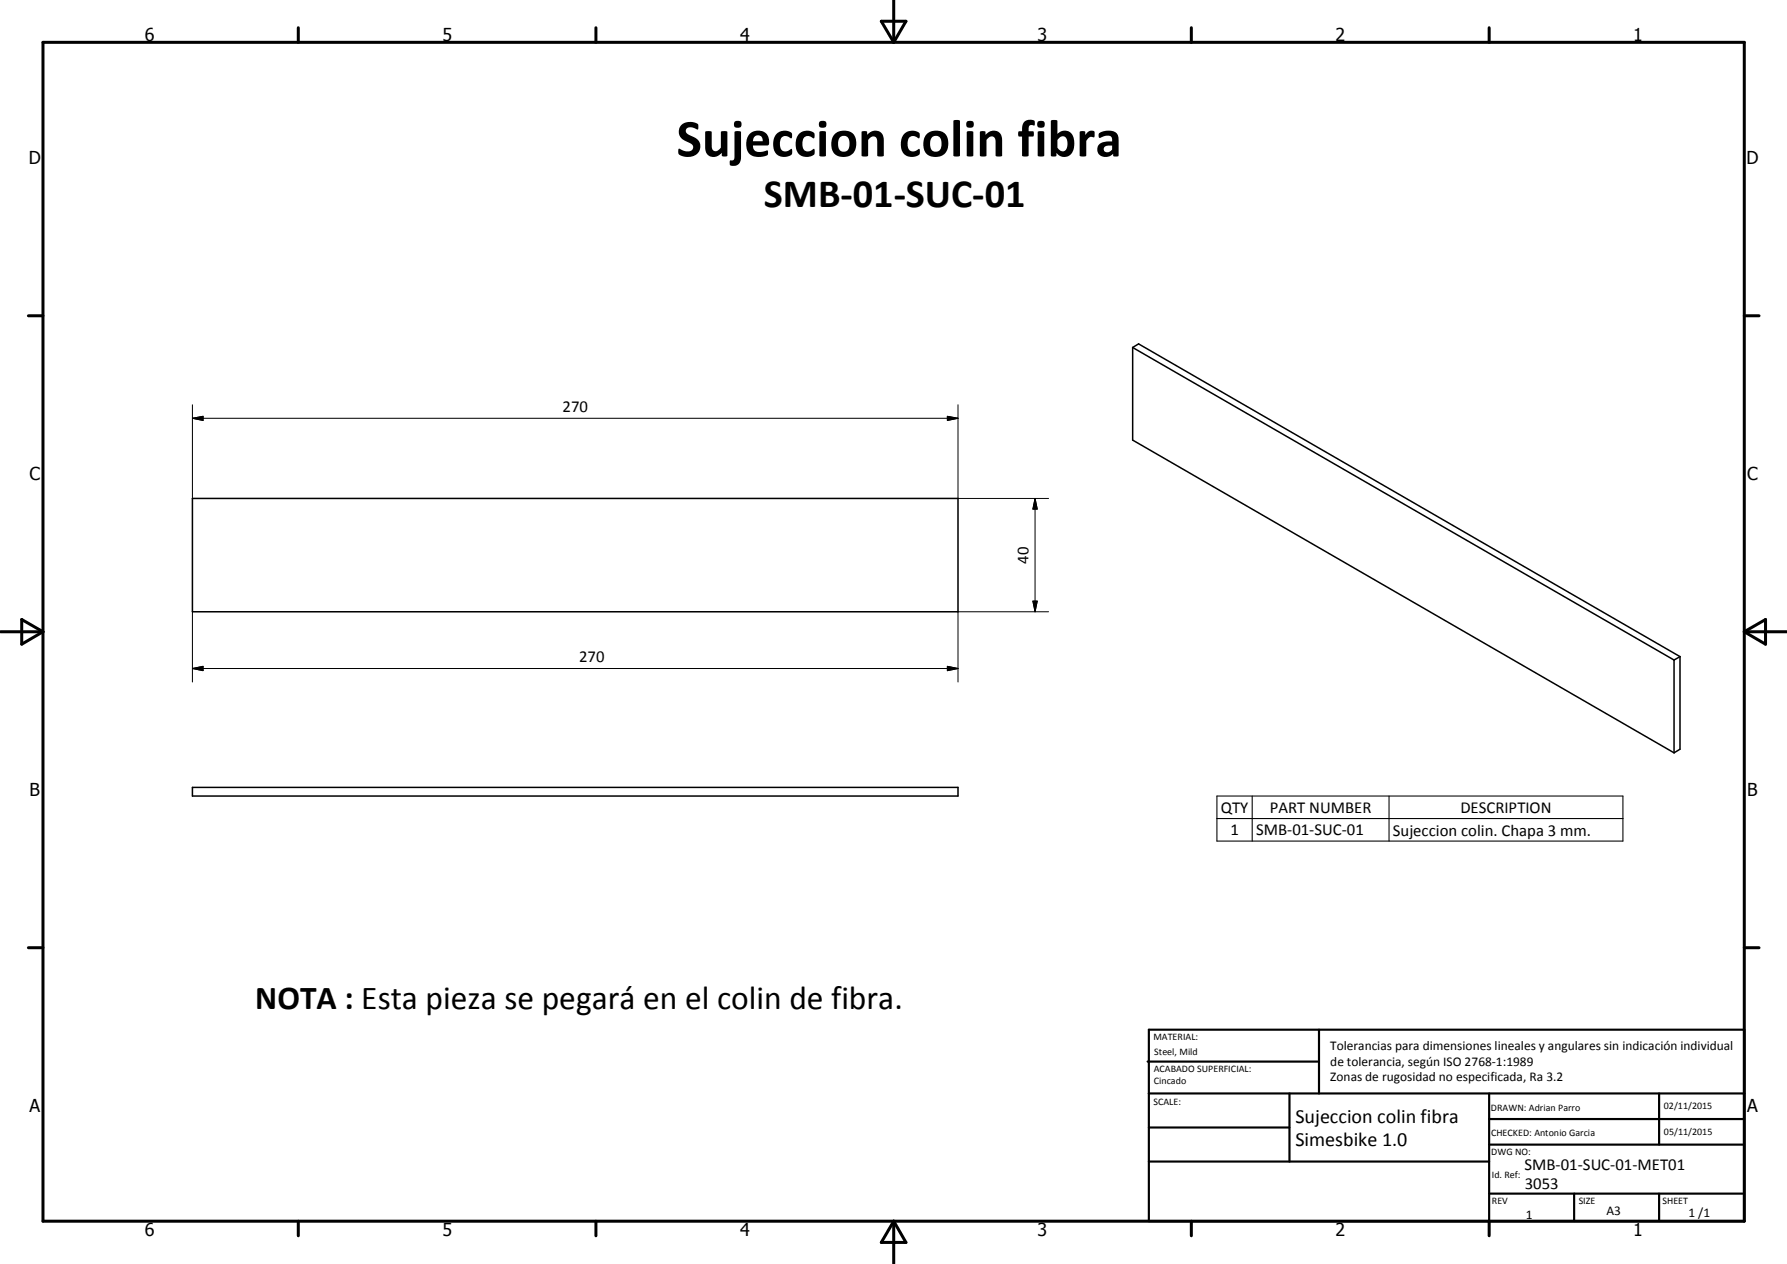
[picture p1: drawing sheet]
<svg xmlns="http://www.w3.org/2000/svg" width="420mm" height="297mm" viewBox="0 0 420 297" stroke-linecap="round" stroke-linejoin="round" font-family="sans-serif">
<defs><g id="words">
<text font-size="12.6" x="159.1" y="36.7">Sujeccion colin fibra</text>
<text font-size="9.4" x="179.6" y="48.6">SMB-01-SUC-01</text>
<text font-size="7.9" x="60" y="237.1">NOTA : Esta pieza se pegará en el colin de fibra.</text>
<g font-size="4.7">
<text x="304.6" y="263.9">Sujeccion colin fibra</text>
<text x="304.6" y="269.3">Simesbike 1.0</text>
</g>
<g font-size="4.2">
<text x="34" y="9.6">6</text>
<text x="104" y="9.6">5</text>
<text x="174" y="9.6">4</text>
<text x="244" y="9.6">3</text>
<text x="314" y="9.6">2</text>
<text x="384" y="9.6">1</text>
<text x="6.8" y="38.7">D</text>
<text x="410.6" y="38.7">D</text>
<text x="7" y="112.9">C</text>
<text x="410.8" y="112.9">C</text>
<text x="7" y="187.1">B</text>
<text x="410.8" y="187.1">B</text>
<text x="7" y="261.4">A</text>
<text x="410.8" y="261.4">A</text>
<text x="34" y="290.4">6</text>
<text x="104" y="290.4">5</text>
<text x="174" y="290.4">4</text>
<text x="244" y="290.4">3</text>
<text x="314" y="290.4">2</text>
<text x="384" y="290.4">1</text>
</g>
<g font-size="3.9">
<text x="132.3" y="96.8">270</text>
<text x="241.8" y="132.5" transform="rotate(-90 241.8 132.5)">40</text>
<text x="136.2" y="155.6">270</text>
<text x="287" y="191">QTY</text>
<text x="298.6" y="191">PART NUMBER</text>
<text x="343.4" y="191">DESCRIPTION</text>
<text x="289.3" y="196.3">1</text>
<text x="295.3" y="196.3">SMB-01-SUC-01</text>
<text x="327.5" y="196.4">Sujeccion colin. Chapa 3 mm.</text>
<text x="358.5" y="275">SMB-01-SUC-01-MET01</text>
<text x="358.5" y="279.4">3053</text>
</g>
<g font-size="3.1">
<text x="312.7" y="246.8">Tolerancias para dimensiones lineales y angulares sin indicación individual</text>
<text x="312.7" y="250.4">de tolerancia, según ISO 2768-1:1989</text>
<text x="312.7" y="254">Zonas de rugosidad no especificada, Ra 3.2</text>
<text x="358.7" y="286.5">1</text>
<text x="377.7" y="285.6">A3</text>
<text x="397" y="285.9">1 /1</text>
</g>
<g font-size="2.4">
<text x="271.2" y="244.4">MATERIAL:</text>
<text x="271.3" y="252">ACABADO SUPERFICIAL:</text>
<text x="271.4" y="247.9">Steel, Mild</text>
<text x="271.3" y="254.6">Cincado</text>
<text x="271.2" y="259.7">SCALE:</text>
<text x="350.6" y="261">DRAWN: Adrian Parro</text>
<text x="391.2" y="260.6">02/11/2015</text>
<text x="350.6" y="267">CHECKED: Antonio Garcia</text>
<text x="391.2" y="266.7">05/11/2015</text>
<text x="350.6" y="271.4">DWG NO:</text>
<text x="350.8" y="276.9">Id. Ref:</text>
<text x="350.8" y="282.8">REV</text>
<text x="371.2" y="282.9">SIZE</text>
<text x="390.9" y="282.9">SHEET</text>
</g>
</g></defs>
<path d="M266.3 81.7l1.4-.9 127.3 73.5M266.3 81.7l127.3 73.4M266.3 81.7v21.7l127.3 73.5M45.2 117.1h180v26.7h-180zM393.6 155.1v21.8M395 154.3v21.8l-1.4 .8M395 154.3l-1.4 .8M45.2 185h180v2.1h-180z" fill="none" stroke="#000" stroke-width=".35"/>
<g fill="none" stroke="#000" stroke-width=".71">
<path d="M10.1 9.9h400v277.1h-400zM70.1 6.5v3.4M140.1 6.5v3.4M207.2 5h5.8l-2.9 4.9zM210.1 0v9.9M280.1 6.5v3.4M350.1 6.5v3.4M6.7 74.2h3.4M410.1 74.2h3.5M.1 148.5h10M5.1 145.6l5 2.9-5 2.9zM410.1 148.5h10"/>
<path d="M410.1 148.5l5-2.9v5.8zM6.7 222.7h3.4M410.1 222.7h3.5M70.1 287v3.4M140.1 287v3.4M210.1 287v10M210.1 287l2.9 5h-5.8zM280.1 287v3.4M350.1 287v3.4"/>
</g>
<g fill="none" stroke="#000" stroke-width=".51">
<path d="M269.8 249.5h40.3M270.1 242h140v45h-140zM270.1 257h140M303.2 257v16M310.1 242v15M350.1 257v30M390.1 257v12M270.1 265h33.1M270.1 273h80M350.1 269h60M350.1 263h60M350.1 280.5h60"/>
<path d="M370.1 280.5v6.5M390.1 280.5v6.5"/>
</g>
<path d="M286.1 187.1h95.5v10.6h-95.5zM286.1 192.4h95.5M294.4 187.1v10.6M326.6 187.1v10.6" fill="none" stroke="#000" stroke-width=".25"/>
<g fill="none" stroke="#000" stroke-width=".24">
<path d="M45.2 98.3l2.5-.5v1zM45.2 98.3h180M45.2 95.1v22M222.7 97.8l2.5 .5-2.5 .5zM225.2 95.1v22h21.3M243.4 117.1l.5 2.5h-1zM243.4 117.1v26.7M45.2 157.1l2.5-.5v1zM45.2 143.8v16.5M45.2 157.1h180M222.7 156.6l2.5 .5-2.5 .5zM242.9 141.3h1l-.5 2.5z"/>
<path d="M246.5 143.8h-21.3v16.5"/>
</g>
<path d="M45.2 98.3l2.5-.5v1zM222.7 97.8l2.5 .5-2.5 .5zM243.4 117.1l.5 2.5h-1zM45.2 157.1l2.5-.5v1zM222.7 156.6l2.5 .5-2.5 .5zM242.9 141.3h1l-.5 2.5z" fill="#000"/>
<use href="#words"/>
</svg>
